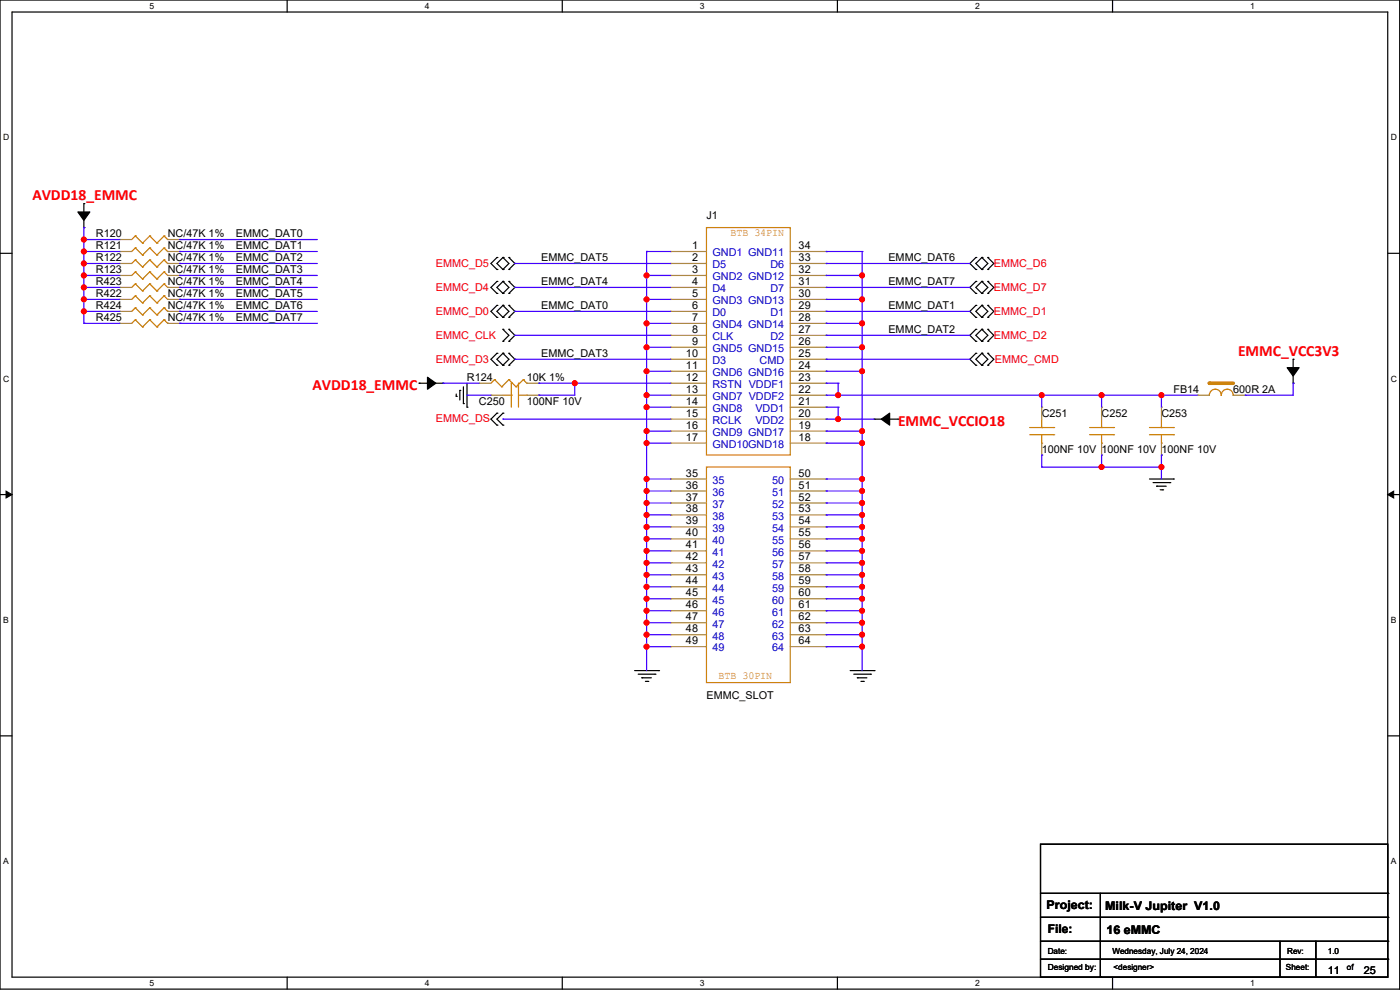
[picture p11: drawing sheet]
<svg xmlns="http://www.w3.org/2000/svg" width="594mm" height="420mm" viewBox="0 0 594 420" stroke-linecap="round" stroke-linejoin="round" font-family="sans-serif">
<defs><g id="words">
<g font-size="6.6" fill="#f00">
<text x="13.7" y="85">AVDD18_EMMC</text>
<text x="525.3" y="151.1">EMMC_VCC3V3</text>
<text x="132.6" y="165.3">AVDD18_EMMC</text>
<text x="381" y="180.6">EMMC_VCCIO18</text>
</g>
<g font-size="5.1">
<text x="444" y="385.7">Project:</text>
<text x="468.9" y="386.2">Milk-V Jupiter V1.0</text>
<text x="444.5" y="395.9">File:</text>
<text x="469.4" y="396.4">16 eMMC</text>
</g>
<g font-size="4.6">
<text x="299.7" y="93">J1</text>
<text x="40.7" y="100.6">R120</text>
<text x="71.1" y="100.6">NC/47K 1%</text>
<text x="100.1" y="100.5">EMMC_DAT0</text>
<text x="40.7" y="105.7">R121</text>
<text x="71.1" y="105.7">NC/47K 1%</text>
<text x="100.1" y="105.6">EMMC_DAT1</text>
<text x="293.6" y="105.7">1</text>
<text x="338.9" y="105.7">34</text>
<text x="40.7" y="110.8">R122</text>
<text x="71.1" y="110.8">NC/47K 1%</text>
<text x="100.1" y="110.7">EMMC_DAT2</text>
<text x="229.6" y="110.7">EMMC_DAT5</text>
<text x="293.6" y="110.7">2</text>
<text x="338.9" y="110.7">33</text>
<text x="376.9" y="110.7">EMMC_DAT6</text>
<text x="40.7" y="115.9">R123</text>
<text x="71.1" y="115.9">NC/47K 1%</text>
<text x="100.1" y="115.7">EMMC_DAT3</text>
<text x="293.6" y="115.8">3</text>
<text x="338.9" y="115.8">32</text>
<text x="40.7" y="121">R423</text>
<text x="71.1" y="121">NC/47K 1%</text>
<text x="100.1" y="120.8">EMMC_DAT4</text>
<text x="100.1" y="125.9">EMMC_DAT5</text>
<text x="229.6" y="120.8">EMMC_DAT4</text>
<text x="293.6" y="120.9">4</text>
<text x="293.6" y="126">5</text>
<text x="338.9" y="120.9">31</text>
<text x="338.9" y="126">30</text>
<text x="376.9" y="120.8">EMMC_DAT7</text>
<text x="40.7" y="131.1">R424</text>
<text x="40.7" y="126">R422</text>
<text x="71.1" y="131.1">NC/47K 1%</text>
<text x="71.1" y="126">NC/47K 1%</text>
<text x="100.1" y="131">EMMC_DAT6</text>
<text x="229.6" y="131">EMMC_DAT0</text>
<text x="293.6" y="131.1">6</text>
<text x="338.9" y="131.1">29</text>
<text x="376.9" y="131">EMMC_DAT1</text>
<text x="40.7" y="136.2">R425</text>
<text x="71.1" y="136.2">NC/47K 1%</text>
<text x="100.1" y="136.1">EMMC_DAT7</text>
<text x="293.6" y="136.1">7</text>
<text x="338.9" y="136.1">28</text>
<text x="293.6" y="141.2">8</text>
<text x="338.9" y="141.2">27</text>
<text x="376.9" y="141.1">EMMC_DAT2</text>
<text x="293.6" y="146.3">9</text>
<text x="338.9" y="146.3">26</text>
<text x="229.6" y="151.3">EMMC_DAT3</text>
<text x="291.1" y="151.4">10</text>
<text x="338.9" y="151.4">25</text>
<text x="198.1" y="161.6">R124</text>
<text x="223.5" y="161.6">10K 1%</text>
<text x="291.1" y="156.5">11</text>
<text x="291.1" y="161.5">12</text>
<text x="338.9" y="156.5">24</text>
<text x="338.9" y="161.5">23</text>
<text x="291.1" y="166.6">13</text>
<text x="338.9" y="166.6">22</text>
<text x="497.9" y="166.7">FB14</text>
<text x="523.3" y="166.7">600R 2A</text>
<text x="203.2" y="171.8">C250</text>
<text x="223.5" y="171.8">100NF 10V</text>
<text x="291.1" y="171.7">14</text>
<text x="338.9" y="171.7">21</text>
<text x="291.1" y="176.8">15</text>
<text x="338.9" y="176.8">20</text>
<text x="442" y="176.8">C251</text>
<text x="467.4" y="176.8">C252</text>
<text x="492.8" y="176.8">C253</text>
<text x="291.1" y="181.9">16</text>
<text x="338.9" y="181.9">19</text>
<text x="291.1" y="186.9">17</text>
<text x="338.9" y="186.9">18</text>
<text x="442" y="192.1">100NF 10V 100NF 10V 100NF 10V</text>
<text x="291.1" y="202.2">35</text>
<text x="338.9" y="202.2">50</text>
<text x="291.1" y="207.3">36</text>
<text x="338.9" y="207.3">51</text>
<text x="291.1" y="212.3">37</text>
<text x="338.9" y="212.3">52</text>
<text x="291.1" y="217.4">38</text>
<text x="338.9" y="217.4">53</text>
<text x="291.1" y="222.5">39</text>
<text x="291.1" y="227.6">40</text>
<text x="338.9" y="222.5">54</text>
<text x="338.9" y="227.6">55</text>
<text x="291.1" y="232.7">41</text>
<text x="338.9" y="232.7">56</text>
<text x="291.1" y="237.7">42</text>
<text x="338.9" y="237.7">57</text>
<text x="291.1" y="242.8">43</text>
<text x="338.9" y="242.8">58</text>
<text x="291.1" y="247.9">44</text>
<text x="338.9" y="247.9">59</text>
<text x="291.1" y="253">45</text>
<text x="338.9" y="253">60</text>
<text x="291.1" y="258.1">46</text>
<text x="291.1" y="263.1">47</text>
<text x="338.9" y="258.1">61</text>
<text x="338.9" y="263.1">62</text>
<text x="291.1" y="268.2">48</text>
<text x="338.9" y="268.2">63</text>
<text x="291.1" y="273.3">49</text>
<text x="338.9" y="273.3">64</text>
<text x="299.7" y="296.7">EMMC_SLOT</text>
<text x="563.4" y="413.1">11</text>
<text x="578.6" y="413.1">25</text>
</g>
<g font-size="4.6" fill="#cc8006">
<text x="309.9" y="100.2">BTB 34PIN</text>
<text x="304.8" y="288.1">BTB 30PIN</text>
</g>
<g font-size="4.6" fill="#f00">
<text x="184.9" y="113.3">EMMC_D5</text>
<text x="421.7" y="113.3">EMMC_D6</text>
<text x="184.9" y="123.5">EMMC_D4</text>
<text x="421.7" y="123.5">EMMC_D7</text>
<text x="184.9" y="133.7">EMMC_D0</text>
<text x="421.7" y="133.7">EMMC_D1</text>
<text x="184.9" y="143.8">EMMC_CLK</text>
<text x="421.7" y="143.8">EMMC_D2</text>
<text x="184.9" y="154">EMMC_D3</text>
<text x="422.2" y="154">EMMC_CMD</text>
<text x="184.9" y="178.9">EMMC_DS</text>
</g>
<g font-size="4.6" fill="#00c">
<text x="302.3" y="108.8">GND1 GND11</text>
<text x="302.3" y="113.8">D5</text>
<text x="326.9" y="113.8">D6</text>
<text x="302.3" y="118.9">GND2 GND12</text>
<text x="302.3" y="124">D4</text>
<text x="326.9" y="124">D7</text>
<text x="302.3" y="129.1">GND3 GND13</text>
<text x="302.3" y="134.2">D0</text>
<text x="326.9" y="134.2">D1</text>
<text x="302.3" y="139.2">GND4 GND14</text>
<text x="302.3" y="144.3">CLK</text>
<text x="302.3" y="149.4">GND5 GND15</text>
<text x="326.9" y="144.3">D2</text>
<text x="302.3" y="154.5">D3</text>
<text x="322.3" y="154.5">CMD</text>
<text x="302.3" y="159.6">GND6 GND16</text>
<text x="302.3" y="164.6">RSTN VDDF1</text>
<text x="302.3" y="169.7">GND7 VDDF2</text>
<text x="302.3" y="174.8">GND8</text>
<text x="302.3" y="179.9">RCLK</text>
<text x="320.5" y="174.8">VDD1</text>
<text x="320.5" y="179.9">VDD2</text>
<text x="302.3" y="185">GND9 GND17</text>
<text x="302.3" y="190">GND10GND18</text>
<text x="302.3" y="205.3">35</text>
<text x="327.6" y="205.3">50</text>
<text x="302.3" y="210.4">36</text>
<text x="302.3" y="215.4">37</text>
<text x="327.6" y="210.4">51</text>
<text x="327.6" y="215.4">52</text>
<text x="302.3" y="220.5">38</text>
<text x="327.6" y="220.5">53</text>
<text x="302.3" y="225.6">39</text>
<text x="327.6" y="225.6">54</text>
<text x="302.3" y="230.7">40</text>
<text x="327.6" y="230.7">55</text>
<text x="302.3" y="235.8">41</text>
<text x="327.6" y="235.8">56</text>
<text x="302.3" y="240.8">42</text>
<text x="302.3" y="245.9">43</text>
<text x="327.6" y="240.8">57</text>
<text x="327.6" y="245.9">58</text>
<text x="302.3" y="251">44</text>
<text x="327.6" y="251">59</text>
<text x="302.3" y="256.1">45</text>
<text x="327.6" y="256.1">60</text>
<text x="302.3" y="261.2">46</text>
<text x="327.6" y="261.2">61</text>
<text x="302.3" y="266.2">47</text>
<text x="327.6" y="266.2">62</text>
<text x="302.3" y="271.3">48</text>
<text x="327.6" y="271.3">63</text>
<text x="302.3" y="276.4">49</text>
<text x="327.6" y="276.4">64</text>
</g>
<g font-size="3.6">
<text x="63.5" y="3.8">5</text>
<text x="180.2" y="3.8">4</text>
<text x="296.9" y="3.8">3</text>
<text x="413.7" y="3.8">2</text>
<text x="530.4" y="3.8">1</text>
<text x="1.3" y="59.5">D</text>
<text x="590.1" y="59.5">D</text>
<text x="1.3" y="161.9">C</text>
<text x="590.1" y="161.9">C</text>
<text x="1.3" y="264.3">B</text>
<text x="590.1" y="264.3">B</text>
<text x="1.3" y="366.6">A</text>
<text x="590.1" y="366.6">A</text>
<text x="444.5" y="404.5">Date:</text>
<text x="472" y="404.5">Wednesday, July 24, 2024</text>
<text x="546.1" y="404.5">Rev:</text>
<text x="563.4" y="404.5">1.0</text>
<text x="444.5" y="411.7">Designed by:</text>
<text x="472.5" y="411.7">&lt;designer&gt;</text>
<text x="545.6" y="411.7">Sheet:</text>
<text x="571.5" y="411.7">of</text>
<text x="63.5" y="418.3">5</text>
<text x="180.2" y="418.3">4</text>
<text x="296.9" y="418.3">3</text>
<text x="413.7" y="418.3">2</text>
<text x="530.4" y="418.3">1</text>
</g>
</g></defs>
<path d="M0 0h593.9v419.6h-593.9zM5.1 5.1h583.7v409.4h-583.7z" fill="none" stroke="#000" stroke-width=".51"/>
<g fill="#fff">
<path d="M63.5 .5h2v4.1h-2z"/>
<path d="M63.5 415.1h2v4h-2z"/>
</g>
<path d="M121.8 0v5.1M121.8 414.5v5.1" fill="none" stroke="#000" stroke-width=".51"/>
<g fill="#fff">
<path d="M180.2 .5h2v4.1h-2z"/>
<path d="M180.2 415.1h2v4h-2z"/>
</g>
<path d="M238.6 0v5.1M238.6 414.5v5.1" fill="none" stroke="#000" stroke-width=".51"/>
<g fill="#fff">
<path d="M296.9 .5h2.1v4.1h-2.1z"/>
<path d="M296.9 415.1h2.1v4h-2.1z"/>
</g>
<path d="M355.3 0v5.1M355.3 414.5v5.1" fill="none" stroke="#000" stroke-width=".51"/>
<g fill="#fff">
<path d="M413.7 .5h2v4.1h-2z"/>
<path d="M413.7 415.1h2v4h-2z"/>
</g>
<path d="M472 0v5.1M472 414.5v5.1" fill="none" stroke="#000" stroke-width=".51"/>
<g fill="#fff">
<path d="M530.4 .5h2v4.1h-2z"/>
<path d="M530.4 415.1h2v4h-2z"/>
<path d="M1.3 56.3h2.6v4h-2.6z"/>
<path d="M590.1 56.3h2.6v4h-2.6z"/>
<path d="M1.3 158.6h2.6v4.1h-2.6z"/>
<path d="M590.1 158.6h2.6v4.1h-2.6z"/>
</g>
<path d="M0 107.5h5.1M588.8 107.5h5.1" fill="none" stroke="#000" stroke-width=".51"/>
<g fill="#fff">
<path d="M1.3 261h2.4v4.1h-2.4z"/>
<path d="M590.1 261h2.4v4.1h-2.4z"/>
</g>
<path d="M0 209.8h5.1M588.8 209.8h5.1" fill="none" stroke="#000" stroke-width=".51"/>
<path d="M2.6 208.3l2.5 1.5-2.5 1.5zM588.8 209.8l2.5-1.5v3z" fill="#000" stroke="#000" stroke-width=".42"/>
<g fill="#fff">
<path d="M1.3 363.4h2.4v4h-2.4z"/>
<path d="M590.1 363.4h2.4v4h-2.4z"/>
</g>
<g fill="none" stroke="#000" stroke-width=".51">
<path d="M35.6 86.4v5.6M35.6 93v3.5M210.8 119.4l-2.5 2.5 2.5 2.6M210.8 109.2l-2.5 2.6 2.5 2.5M210.8 111.8l2.6-2.6 2.5 2.6-2.5 2.5zM215.9 109.2l2.6 2.6-2.6 2.5M215.9 119.4l2.6 2.5-2.6 2.6M414 119.4l-2.5 2.5 2.5 2.6M414 109.2l-2.5 2.6 2.5 2.5M416.6 109.2l2.5 2.6-2.5 2.5-2.6-2.5zM416.6 119.4l2.5 2.5-2.5 2.6-2.6-2.6zM419.1 109.2l2.6 2.6-2.6 2.5"/>
<path d="M419.1 119.4l2.6 2.5-2.6 2.6M210.8 121.9l2.6-2.5 2.5 2.5-2.5 2.6zM210.8 129.6l-2.5 2.5 2.5 2.5M210.8 132.1l2.6-2.5 2.5 2.5-2.5 2.5zM213.4 139.7l2.5 2.6-2.5 2.5M215.9 139.7l2.6 2.6-2.6 2.5M215.9 129.6l2.6 2.5-2.6 2.5M414 129.6l-2.5 2.5 2.5 2.5M414 139.7l-2.5 2.6 2.5 2.5M416.6 129.6l2.5 2.5-2.5 2.5-2.6-2.5zM416.6 139.7l2.5 2.6-2.5 2.5-2.6-2.5zM419.1 129.6l2.6 2.5-2.6 2.5"/>
<path d="M419.1 139.7l2.6 2.6-2.6 2.5M210.8 149.9l-2.5 2.5 2.5 2.6M210.8 152.4l2.6-2.5 2.5 2.5-2.5 2.6zM215.9 149.9l2.6 2.5-2.6 2.6M414 149.9l-2.5 2.5 2.5 2.6M416.6 149.9l2.5 2.5-2.5 2.6-2.6-2.6zM419.1 149.9l2.6 2.5-2.6 2.6M548.7 152.4v5.6M548.7 159v3.6M177.8 162.6h5.6M184.4 162.6h3.6M193.6 167.2v1"/>
<path d="M195.1 165.6v4.1M196.6 164.1v7.1M198.1 162.6v10.1M210.8 175.3l-2.5 2.5 2.5 2.6M213.4 175.3l-2.6 2.5 2.6 2.6M370.9 177.8h3.5M375.4 177.8h5.6M487.7 203.2h10.2M489.2 204.7h7.1M490.7 206.3h4.1M492.3 207.8h1M269.3 284.5h10.1"/>
<path d="M270.8 286h7.1M272.3 287.5h4.1M273.8 289.1h1M360.7 284.5h10.2M362.2 286h7.1M363.7 287.5h4.1M365.3 289.1h1M0 312.2h5.1M588.8 312.2h5.1M441.5 358.2h147.3v56.3h-147.3zM441.5 379h147.3M466.9 379v35.5"/>
<path d="M441.5 389.1h147.3M441.5 399.3h147.3M543.1 399.3v15.2M558.3 399.3v15.2M441.5 406.9h147.3"/>
</g>
<g fill="#000">
<circle cx="35.6" cy="96.5" r=".25"/>
<circle cx="35.6" cy="86.4" r=".25"/>
<circle cx="210.8" cy="119.4" r=".25"/>
<circle cx="210.8" cy="114.3" r=".25"/>
<circle cx="210.8" cy="109.2" r=".25"/>
<circle cx="213.4" cy="119.4" r=".25"/>
<circle cx="213.4" cy="114.3" r=".25"/>
<circle cx="213.4" cy="109.2" r=".25"/>
<circle cx="215.9" cy="119.4" r=".25"/>
<circle cx="215.9" cy="114.3" r=".25"/>
<circle cx="215.9" cy="109.2" r=".25"/>
<circle cx="414" cy="109.2" r=".25"/>
<circle cx="414" cy="114.3" r=".25"/>
<circle cx="414" cy="119.4" r=".25"/>
<circle cx="416.6" cy="114.3" r=".25"/>
<circle cx="416.6" cy="109.2" r=".25"/>
<circle cx="416.6" cy="119.4" r=".25"/>
<circle cx="419.1" cy="109.2" r=".25"/>
<circle cx="419.1" cy="114.3" r=".25"/>
<circle cx="419.1" cy="119.4" r=".25"/>
<circle cx="210.8" cy="134.6" r=".25"/>
<circle cx="210.8" cy="124.5" r=".25"/>
<circle cx="210.8" cy="129.6" r=".25"/>
<circle cx="213.4" cy="129.6" r=".25"/>
<circle cx="213.4" cy="134.6" r=".25"/>
<circle cx="213.4" cy="124.5" r=".25"/>
<circle cx="213.4" cy="139.7" r=".25"/>
<circle cx="215.9" cy="124.5" r=".25"/>
<circle cx="215.9" cy="129.6" r=".25"/>
<circle cx="215.9" cy="139.7" r=".25"/>
<circle cx="215.9" cy="134.6" r=".25"/>
<circle cx="414" cy="124.5" r=".25"/>
<circle cx="414" cy="129.6" r=".25"/>
<circle cx="414" cy="134.6" r=".25"/>
<circle cx="414" cy="139.7" r=".25"/>
<circle cx="416.6" cy="124.5" r=".25"/>
<circle cx="416.6" cy="139.7" r=".25"/>
<circle cx="416.6" cy="129.6" r=".25"/>
<circle cx="416.6" cy="134.6" r=".25"/>
<circle cx="419.1" cy="129.6" r=".25"/>
<circle cx="419.1" cy="134.6" r=".25"/>
<circle cx="419.1" cy="139.7" r=".25"/>
<circle cx="419.1" cy="124.5" r=".25"/>
<circle cx="210.8" cy="149.9" r=".25"/>
<circle cx="210.8" cy="155" r=".25"/>
<circle cx="213.4" cy="149.9" r=".25"/>
<circle cx="213.4" cy="144.8" r=".25"/>
<circle cx="213.4" cy="155" r=".25"/>
<circle cx="215.9" cy="144.8" r=".25"/>
<circle cx="215.9" cy="149.9" r=".25"/>
<circle cx="215.9" cy="155" r=".25"/>
<circle cx="414" cy="155" r=".25"/>
<circle cx="414" cy="144.8" r=".25"/>
<circle cx="414" cy="149.9" r=".25"/>
<circle cx="416.6" cy="144.8" r=".25"/>
<circle cx="416.6" cy="149.9" r=".25"/>
<circle cx="416.6" cy="155" r=".25"/>
<circle cx="419.1" cy="144.8" r=".25"/>
<circle cx="419.1" cy="149.9" r=".25"/>
<circle cx="419.1" cy="155" r=".25"/>
<circle cx="548.7" cy="152.4" r=".25"/>
<circle cx="177.8" cy="162.6" r=".25"/>
<circle cx="188" cy="162.6" r=".25"/>
<circle cx="193.6" cy="168.2" r=".25"/>
<circle cx="195.1" cy="165.6" r=".25"/>
<circle cx="196.6" cy="171.2" r=".25"/>
<circle cx="198.1" cy="172.7" r=".25"/>
<circle cx="210.8" cy="175.3" r=".25"/>
<circle cx="213.4" cy="175.3" r=".25"/>
<circle cx="370.9" cy="177.8" r=".25"/>
<circle cx="381" cy="177.8" r=".25"/>
<circle cx="548.7" cy="162.6" r=".25"/>
<circle cx="210.8" cy="180.4" r=".25"/>
<circle cx="213.4" cy="180.4" r=".25"/>
<circle cx="490.7" cy="206.3" r=".25"/>
<circle cx="493.3" cy="207.8" r=".25"/>
<circle cx="496.3" cy="204.7" r=".25"/>
<circle cx="497.9" cy="203.2" r=".25"/>
<circle cx="272.3" cy="287.5" r=".25"/>
<circle cx="274.8" cy="289.1" r=".25"/>
<circle cx="277.9" cy="286" r=".25"/>
<circle cx="279.4" cy="284.5" r=".25"/>
<circle cx="363.7" cy="287.5" r=".25"/>
<circle cx="366.3" cy="289.1" r=".25"/>
<circle cx="369.3" cy="286" r=".25"/>
<circle cx="370.9" cy="284.5" r=".25"/>
<circle cx="588.8" cy="379" r=".25"/>
<circle cx="588.8" cy="389.1" r=".25"/>
<circle cx="588.8" cy="399.3" r=".25"/>
<circle cx="466.9" cy="414.5" r=".25"/>
<circle cx="543.1" cy="414.5" r=".25"/>
<circle cx="558.3" cy="414.5" r=".25"/>
<circle cx="588.8" cy="406.9" r=".25"/>
</g>
<g fill="#000" stroke="#000" stroke-width=".51">
<path d="M33 89.9h5.1l-2.5 3.6z" fill-rule="evenodd"/>
<path d="M546.1 156h5.1l-2.5 3.5z" fill-rule="evenodd"/>
<path d="M181.4 160l3.5 2.6-3.5 2.5z" fill-rule="evenodd"/>
<path d="M373.9 177.8l3.6-2.5v5.1z" fill-rule="evenodd"/>
</g>
<path d="M209.8 161.1l-1.5 1.5" fill="none" stroke="#cc8006" stroke-width=".51"/>
<circle cx="209.8" cy="161.1" r=".25" fill="#cc8006"/>
<path d="M209.8 161.1l3.1 3" fill="none" stroke="#cc8006" stroke-width=".51"/>
<circle cx="212.9" cy="164.1" r=".25" fill="#cc8006"/>
<path d="M215.9 161.1l-3 3" fill="none" stroke="#cc8006" stroke-width=".51"/>
<circle cx="215.9" cy="161.1" r=".25" fill="#cc8006"/>
<path d="M215.9 161.1l3.1 3" fill="none" stroke="#cc8006" stroke-width=".51"/>
<circle cx="219" cy="164.1" r=".25" fill="#cc8006"/>
<path d="M222 161.1l-3 3" fill="none" stroke="#cc8006" stroke-width=".51"/>
<circle cx="222" cy="161.1" r=".25" fill="#cc8006"/>
<path d="M222 161.1l1.5 1.5" fill="none" stroke="#cc8006" stroke-width=".51"/>
<circle cx="223.5" cy="162.6" r=".25" fill="#cc8006"/>
<path d="M203.2 162.6h5.1" fill="none" stroke="#a84" stroke-width=".51"/>
<circle cx="203.2" cy="162.6" r=".25" fill="#a84"/>
<path d="M223.5 162.6h5.1" fill="none" stroke="#a84" stroke-width=".51"/>
<circle cx="228.6" cy="162.6" r=".25" fill="#a84"/>
<path d="M57.4 135.7l-1.5 1.5" fill="none" stroke="#cc8006" stroke-width=".51"/>
<circle cx="57.4" cy="135.7" r=".25" fill="#cc8006"/>
<path d="M57.4 135.7l3.1 3" fill="none" stroke="#cc8006" stroke-width=".51"/>
<circle cx="60.5" cy="138.7" r=".25" fill="#cc8006"/>
<path d="M63.5 135.7l-3 3" fill="none" stroke="#cc8006" stroke-width=".51"/>
<circle cx="63.5" cy="135.7" r=".25" fill="#cc8006"/>
<path d="M63.5 135.7l3.1 3" fill="none" stroke="#cc8006" stroke-width=".51"/>
<circle cx="66.6" cy="138.7" r=".25" fill="#cc8006"/>
<path d="M69.6 135.7l-3 3" fill="none" stroke="#cc8006" stroke-width=".51"/>
<circle cx="69.6" cy="135.7" r=".25" fill="#cc8006"/>
<path d="M69.6 135.7l1.5 1.5" fill="none" stroke="#cc8006" stroke-width=".51"/>
<circle cx="71.1" cy="137.2" r=".25" fill="#cc8006"/>
<path d="M50.8 137.2h5.1" fill="none" stroke="#a84" stroke-width=".51"/>
<circle cx="50.8" cy="137.2" r=".25" fill="#a84"/>
<path d="M71.1 137.2h5.1" fill="none" stroke="#a84" stroke-width=".51"/>
<circle cx="76.2" cy="137.2" r=".25" fill="#a84"/>
<path d="M57.4 120.4l-1.5 1.5" fill="none" stroke="#cc8006" stroke-width=".51"/>
<circle cx="57.4" cy="120.4" r=".25" fill="#cc8006"/>
<path d="M57.4 120.4l3.1 3.1" fill="none" stroke="#cc8006" stroke-width=".51"/>
<circle cx="60.5" cy="123.5" r=".25" fill="#cc8006"/>
<path d="M63.5 120.4l-3 3.1" fill="none" stroke="#cc8006" stroke-width=".51"/>
<circle cx="63.5" cy="120.4" r=".25" fill="#cc8006"/>
<path d="M63.5 120.4l3.1 3.1" fill="none" stroke="#cc8006" stroke-width=".51"/>
<circle cx="66.6" cy="123.5" r=".25" fill="#cc8006"/>
<path d="M69.6 120.4l-3 3.1" fill="none" stroke="#cc8006" stroke-width=".51"/>
<circle cx="69.6" cy="120.4" r=".25" fill="#cc8006"/>
<path d="M69.6 120.4l1.5 1.5" fill="none" stroke="#cc8006" stroke-width=".51"/>
<circle cx="71.1" cy="121.9" r=".25" fill="#cc8006"/>
<path d="M50.8 121.9h5.1" fill="none" stroke="#a84" stroke-width=".51"/>
<circle cx="50.8" cy="121.9" r=".25" fill="#a84"/>
<path d="M71.1 121.9h5.1" fill="none" stroke="#a84" stroke-width=".51"/>
<circle cx="76.2" cy="121.9" r=".25" fill="#a84"/>
<path d="M442 184.4v3.6" fill="none" stroke="#cc8006" stroke-width=".51"/>
<circle cx="442" cy="188" r=".25" fill="#cc8006"/>
<path d="M442 177.8v3.6" fill="none" stroke="#cc8006" stroke-width=".51"/>
<circle cx="442" cy="181.4" r=".25" fill="#cc8006"/>
<path d="M436.9 184.4h10.2" fill="none" stroke="#cc8006" stroke-width=".51"/>
<circle cx="447.1" cy="184.4" r=".25" fill="#cc8006"/>
<path d="M436.9 181.4h10.2" fill="none" stroke="#cc8006" stroke-width=".51"/>
<circle cx="447.1" cy="181.4" r=".25" fill="#cc8006"/>
<path d="M442 172.7v5.1" fill="none" stroke="#a84" stroke-width=".51"/>
<circle cx="442" cy="172.7" r=".25" fill="#a84"/>
<path d="M442 188v5.1" fill="none" stroke="#a84" stroke-width=".51"/>
<circle cx="442" cy="193.1" r=".25" fill="#a84"/>
<path d="M492.8 184.4v3.6" fill="none" stroke="#cc8006" stroke-width=".51"/>
<circle cx="492.8" cy="188" r=".25" fill="#cc8006"/>
<path d="M492.8 177.8v3.6" fill="none" stroke="#cc8006" stroke-width=".51"/>
<circle cx="492.8" cy="181.4" r=".25" fill="#cc8006"/>
<path d="M487.7 184.4h10.2" fill="none" stroke="#cc8006" stroke-width=".51"/>
<circle cx="497.9" cy="184.4" r=".25" fill="#cc8006"/>
<path d="M487.7 181.4h10.2" fill="none" stroke="#cc8006" stroke-width=".51"/>
<circle cx="497.9" cy="181.4" r=".25" fill="#cc8006"/>
<path d="M492.8 172.7v5.1" fill="none" stroke="#a84" stroke-width=".51"/>
<circle cx="492.8" cy="172.7" r=".25" fill="#a84"/>
<path d="M492.8 188v5.1" fill="none" stroke="#a84" stroke-width=".51"/>
<circle cx="492.8" cy="193.1" r=".25" fill="#a84"/>
<path d="M220 167.7h3.5" fill="none" stroke="#cc8006" stroke-width=".51"/>
<circle cx="223.5" cy="167.7" r=".25" fill="#cc8006"/>
<path d="M213.4 167.7h3.5" fill="none" stroke="#cc8006" stroke-width=".51"/>
<circle cx="216.9" cy="167.7" r=".25" fill="#cc8006"/>
<path d="M220 162.6v10.1" fill="none" stroke="#cc8006" stroke-width=".51"/>
<circle cx="220" cy="162.6" r=".25" fill="#cc8006"/>
<path d="M216.9 162.6v10.1" fill="none" stroke="#cc8006" stroke-width=".51"/>
<circle cx="216.9" cy="162.6" r=".25" fill="#cc8006"/>
<path d="M208.3 167.7h5.1" fill="none" stroke="#a84" stroke-width=".51"/>
<circle cx="208.3" cy="167.7" r=".25" fill="#a84"/>
<path d="M223.5 167.7h5.1" fill="none" stroke="#a84" stroke-width=".51"/>
<circle cx="228.6" cy="167.7" r=".25" fill="#a84"/>
<path d="M57.4 115.3l-1.5 1.6" fill="none" stroke="#cc8006" stroke-width=".51"/>
<circle cx="57.4" cy="115.3" r=".25" fill="#cc8006"/>
<path d="M57.4 115.3l3.1 3.1" fill="none" stroke="#cc8006" stroke-width=".51"/>
<circle cx="60.5" cy="118.4" r=".25" fill="#cc8006"/>
<path d="M63.5 115.3l-3 3.1" fill="none" stroke="#cc8006" stroke-width=".51"/>
<circle cx="63.5" cy="115.3" r=".25" fill="#cc8006"/>
<path d="M63.5 115.3l3.1 3.1" fill="none" stroke="#cc8006" stroke-width=".51"/>
<circle cx="66.6" cy="118.4" r=".25" fill="#cc8006"/>
<path d="M69.6 115.3l-3 3.1" fill="none" stroke="#cc8006" stroke-width=".51"/>
<circle cx="69.6" cy="115.3" r=".25" fill="#cc8006"/>
<path d="M69.6 115.3l1.5 1.6" fill="none" stroke="#cc8006" stroke-width=".51"/>
<circle cx="71.1" cy="116.9" r=".25" fill="#cc8006"/>
<path d="M50.8 116.9h5.1" fill="none" stroke="#a84" stroke-width=".51"/>
<circle cx="50.8" cy="116.9" r=".25" fill="#a84"/>
<path d="M71.1 116.9h5.1" fill="none" stroke="#a84" stroke-width=".51"/>
<circle cx="76.2" cy="116.9" r=".25" fill="#a84"/>
<path d="M513.1 167.7a2.53 2.53 0 0 1 2.6-2.6h-.1a2.53 2.53 0 0 1 2.6 2.6 2.53 2.53 0 0 1 2.5-2.6 2.53 2.53 0 0 1 2.5 2.6" fill="none" stroke="#cc8006" stroke-width=".51"/>
<path d="M513.1 162.6h10.2" fill="none" stroke="#cc8006" stroke-width="1.5"/>
<circle cx="513.1" cy="162.6" r=".76" fill="#cc8006"/>
<path d="M523.3 167.7h5" fill="none" stroke="#a84" stroke-width=".51"/>
<circle cx="528.3" cy="167.7" r=".25" fill="#a84"/>
<path d="M508 167.7h5.1" fill="none" stroke="#a84" stroke-width=".51"/>
<circle cx="508" cy="167.7" r=".25" fill="#a84"/>
<path d="M57.4 110.3l-1.5 1.5" fill="none" stroke="#cc8006" stroke-width=".51"/>
<circle cx="57.4" cy="110.3" r=".25" fill="#cc8006"/>
<path d="M57.4 110.3l3.1 3" fill="none" stroke="#cc8006" stroke-width=".51"/>
<circle cx="60.5" cy="113.3" r=".25" fill="#cc8006"/>
<path d="M63.5 110.3l-3 3" fill="none" stroke="#cc8006" stroke-width=".51"/>
<circle cx="63.5" cy="110.3" r=".25" fill="#cc8006"/>
<path d="M63.5 110.3l3.1 3" fill="none" stroke="#cc8006" stroke-width=".51"/>
<circle cx="66.6" cy="113.3" r=".25" fill="#cc8006"/>
<path d="M69.6 110.3l-3 3" fill="none" stroke="#cc8006" stroke-width=".51"/>
<circle cx="69.6" cy="110.3" r=".25" fill="#cc8006"/>
<path d="M69.6 110.3l1.5 1.5" fill="none" stroke="#cc8006" stroke-width=".51"/>
<circle cx="71.1" cy="111.8" r=".25" fill="#cc8006"/>
<path d="M50.8 111.8h5.1" fill="none" stroke="#a84" stroke-width=".51"/>
<circle cx="50.8" cy="111.8" r=".25" fill="#a84"/>
<path d="M71.1 111.8h5.1" fill="none" stroke="#a84" stroke-width=".51"/>
<circle cx="76.2" cy="111.8" r=".25" fill="#a84"/>
<path d="M57.4 105.2l-1.5 1.5" fill="none" stroke="#cc8006" stroke-width=".51"/>
<circle cx="57.4" cy="105.2" r=".25" fill="#cc8006"/>
<path d="M57.4 105.2l3.1 3" fill="none" stroke="#cc8006" stroke-width=".51"/>
<circle cx="60.5" cy="108.2" r=".25" fill="#cc8006"/>
<path d="M63.5 105.2l-3 3" fill="none" stroke="#cc8006" stroke-width=".51"/>
<circle cx="63.5" cy="105.2" r=".25" fill="#cc8006"/>
<path d="M63.5 105.2l3.1 3" fill="none" stroke="#cc8006" stroke-width=".51"/>
<circle cx="66.6" cy="108.2" r=".25" fill="#cc8006"/>
<path d="M69.6 105.2l-3 3" fill="none" stroke="#cc8006" stroke-width=".51"/>
<circle cx="69.6" cy="105.2" r=".25" fill="#cc8006"/>
<path d="M69.6 105.2l1.5 1.5" fill="none" stroke="#cc8006" stroke-width=".51"/>
<circle cx="71.1" cy="106.7" r=".25" fill="#cc8006"/>
<path d="M50.8 106.7h5.1" fill="none" stroke="#a84" stroke-width=".51"/>
<circle cx="50.8" cy="106.7" r=".25" fill="#a84"/>
<path d="M71.1 106.7h5.1" fill="none" stroke="#a84" stroke-width=".51"/>
<circle cx="76.2" cy="106.7" r=".25" fill="#a84"/>
<path d="M57.4 130.6l-1.5 1.5" fill="none" stroke="#cc8006" stroke-width=".51"/>
<circle cx="57.4" cy="130.6" r=".25" fill="#cc8006"/>
<path d="M57.4 130.6l3.1 3" fill="none" stroke="#cc8006" stroke-width=".51"/>
<circle cx="60.5" cy="133.6" r=".25" fill="#cc8006"/>
<path d="M63.5 130.6l-3 3" fill="none" stroke="#cc8006" stroke-width=".51"/>
<circle cx="63.5" cy="130.6" r=".25" fill="#cc8006"/>
<path d="M63.5 130.6l3.1 3" fill="none" stroke="#cc8006" stroke-width=".51"/>
<circle cx="66.6" cy="133.6" r=".25" fill="#cc8006"/>
<path d="M69.6 130.6l-3 3" fill="none" stroke="#cc8006" stroke-width=".51"/>
<circle cx="69.6" cy="130.6" r=".25" fill="#cc8006"/>
<path d="M69.6 130.6l1.5 1.5" fill="none" stroke="#cc8006" stroke-width=".51"/>
<circle cx="71.1" cy="132.1" r=".25" fill="#cc8006"/>
<path d="M50.8 132.1h5.1" fill="none" stroke="#a84" stroke-width=".51"/>
<circle cx="50.8" cy="132.1" r=".25" fill="#a84"/>
<path d="M71.1 132.1h5.1" fill="none" stroke="#a84" stroke-width=".51"/>
<circle cx="76.2" cy="132.1" r=".25" fill="#a84"/>
<path d="M299.7 96.5h35.6v96.6h-35.6zM299.7 198.1h35.6v91.5h-35.6z" fill="none" stroke="#cc8006" stroke-width=".51"/>
<path d="M284.5 106.7h15.2" fill="none" stroke="#a84" stroke-width=".51"/>
<circle cx="284.5" cy="106.7" r=".25" fill="#a84"/>
<path d="M284.5 111.8h15.2" fill="none" stroke="#a84" stroke-width=".51"/>
<circle cx="284.5" cy="111.8" r=".25" fill="#a84"/>
<path d="M284.5 116.9h15.2" fill="none" stroke="#a84" stroke-width=".51"/>
<circle cx="284.5" cy="116.9" r=".25" fill="#a84"/>
<path d="M284.5 121.9h15.2" fill="none" stroke="#a84" stroke-width=".51"/>
<circle cx="284.5" cy="121.9" r=".25" fill="#a84"/>
<path d="M284.5 127h15.2" fill="none" stroke="#a84" stroke-width=".51"/>
<circle cx="284.5" cy="127" r=".25" fill="#a84"/>
<path d="M284.5 132.1h15.2" fill="none" stroke="#a84" stroke-width=".51"/>
<circle cx="284.5" cy="132.1" r=".25" fill="#a84"/>
<path d="M284.5 137.2h15.2" fill="none" stroke="#a84" stroke-width=".51"/>
<circle cx="284.5" cy="137.2" r=".25" fill="#a84"/>
<path d="M284.5 142.3h15.2" fill="none" stroke="#a84" stroke-width=".51"/>
<circle cx="284.5" cy="142.3" r=".25" fill="#a84"/>
<path d="M284.5 147.3h15.2" fill="none" stroke="#a84" stroke-width=".51"/>
<circle cx="284.5" cy="147.3" r=".25" fill="#a84"/>
<path d="M284.5 152.4h15.2" fill="none" stroke="#a84" stroke-width=".51"/>
<circle cx="284.5" cy="152.4" r=".25" fill="#a84"/>
<path d="M284.5 157.5h15.2" fill="none" stroke="#a84" stroke-width=".51"/>
<circle cx="284.5" cy="157.5" r=".25" fill="#a84"/>
<path d="M284.5 162.6h15.2" fill="none" stroke="#a84" stroke-width=".51"/>
<circle cx="284.5" cy="162.6" r=".25" fill="#a84"/>
<path d="M284.5 167.7h15.2" fill="none" stroke="#a84" stroke-width=".51"/>
<circle cx="284.5" cy="167.7" r=".25" fill="#a84"/>
<path d="M284.5 172.7h15.2" fill="none" stroke="#a84" stroke-width=".51"/>
<circle cx="284.5" cy="172.7" r=".25" fill="#a84"/>
<path d="M284.5 177.8h15.2" fill="none" stroke="#a84" stroke-width=".51"/>
<circle cx="284.5" cy="177.8" r=".25" fill="#a84"/>
<path d="M284.5 182.9h15.2" fill="none" stroke="#a84" stroke-width=".51"/>
<circle cx="284.5" cy="182.9" r=".25" fill="#a84"/>
<path d="M284.5 188h15.2" fill="none" stroke="#a84" stroke-width=".51"/>
<circle cx="284.5" cy="188" r=".25" fill="#a84"/>
<path d="M335.3 106.7h15.2" fill="none" stroke="#a84" stroke-width=".51"/>
<circle cx="350.5" cy="106.7" r=".25" fill="#a84"/>
<path d="M335.3 111.8h15.2" fill="none" stroke="#a84" stroke-width=".51"/>
<circle cx="350.5" cy="111.8" r=".25" fill="#a84"/>
<path d="M335.3 116.9h15.2" fill="none" stroke="#a84" stroke-width=".51"/>
<circle cx="350.5" cy="116.9" r=".25" fill="#a84"/>
<path d="M335.3 121.9h15.2" fill="none" stroke="#a84" stroke-width=".51"/>
<circle cx="350.5" cy="121.9" r=".25" fill="#a84"/>
<path d="M335.3 127h15.2" fill="none" stroke="#a84" stroke-width=".51"/>
<circle cx="350.5" cy="127" r=".25" fill="#a84"/>
<path d="M335.3 132.1h15.2" fill="none" stroke="#a84" stroke-width=".51"/>
<circle cx="350.5" cy="132.1" r=".25" fill="#a84"/>
<path d="M335.3 137.2h15.2" fill="none" stroke="#a84" stroke-width=".51"/>
<circle cx="350.5" cy="137.2" r=".25" fill="#a84"/>
<path d="M335.3 142.3h15.2" fill="none" stroke="#a84" stroke-width=".51"/>
<circle cx="350.5" cy="142.3" r=".25" fill="#a84"/>
<path d="M335.3 147.3h15.2" fill="none" stroke="#a84" stroke-width=".51"/>
<circle cx="350.5" cy="147.3" r=".25" fill="#a84"/>
<path d="M335.3 152.4h15.2" fill="none" stroke="#a84" stroke-width=".51"/>
<circle cx="350.5" cy="152.4" r=".25" fill="#a84"/>
<path d="M335.3 157.5h15.2" fill="none" stroke="#a84" stroke-width=".51"/>
<circle cx="350.5" cy="157.5" r=".25" fill="#a84"/>
<path d="M335.3 162.6h15.2" fill="none" stroke="#a84" stroke-width=".51"/>
<circle cx="350.5" cy="162.6" r=".25" fill="#a84"/>
<path d="M335.3 167.7h15.2" fill="none" stroke="#a84" stroke-width=".51"/>
<circle cx="350.5" cy="167.7" r=".25" fill="#a84"/>
<path d="M335.3 172.7h15.2" fill="none" stroke="#a84" stroke-width=".51"/>
<circle cx="350.5" cy="172.7" r=".25" fill="#a84"/>
<path d="M335.3 177.8h15.2" fill="none" stroke="#a84" stroke-width=".51"/>
<circle cx="350.5" cy="177.8" r=".25" fill="#a84"/>
<path d="M335.3 182.9h15.2" fill="none" stroke="#a84" stroke-width=".51"/>
<circle cx="350.5" cy="182.9" r=".25" fill="#a84"/>
<path d="M335.3 188h15.2" fill="none" stroke="#a84" stroke-width=".51"/>
<circle cx="350.5" cy="188" r=".25" fill="#a84"/>
<path d="M284.5 203.2h15.2" fill="none" stroke="#a84" stroke-width=".51"/>
<circle cx="284.5" cy="203.2" r=".25" fill="#a84"/>
<path d="M284.5 208.3h15.2" fill="none" stroke="#a84" stroke-width=".51"/>
<circle cx="284.5" cy="208.3" r=".25" fill="#a84"/>
<path d="M284.5 213.4h15.2" fill="none" stroke="#a84" stroke-width=".51"/>
<circle cx="284.5" cy="213.4" r=".25" fill="#a84"/>
<path d="M284.5 218.5h15.2" fill="none" stroke="#a84" stroke-width=".51"/>
<circle cx="284.5" cy="218.5" r=".25" fill="#a84"/>
<path d="M284.5 223.5h15.2" fill="none" stroke="#a84" stroke-width=".51"/>
<circle cx="284.5" cy="223.5" r=".25" fill="#a84"/>
<path d="M284.5 228.6h15.2" fill="none" stroke="#a84" stroke-width=".51"/>
<circle cx="284.5" cy="228.6" r=".25" fill="#a84"/>
<path d="M284.5 233.7h15.2" fill="none" stroke="#a84" stroke-width=".51"/>
<circle cx="284.5" cy="233.7" r=".25" fill="#a84"/>
<path d="M284.5 238.8h15.2" fill="none" stroke="#a84" stroke-width=".51"/>
<circle cx="284.5" cy="238.8" r=".25" fill="#a84"/>
<path d="M284.5 243.9h15.2" fill="none" stroke="#a84" stroke-width=".51"/>
<circle cx="284.5" cy="243.9" r=".25" fill="#a84"/>
<path d="M284.5 248.9h15.2" fill="none" stroke="#a84" stroke-width=".51"/>
<circle cx="284.5" cy="248.9" r=".25" fill="#a84"/>
<path d="M284.5 254h15.2" fill="none" stroke="#a84" stroke-width=".51"/>
<circle cx="284.5" cy="254" r=".25" fill="#a84"/>
<path d="M284.5 259.1h15.2" fill="none" stroke="#a84" stroke-width=".51"/>
<circle cx="284.5" cy="259.1" r=".25" fill="#a84"/>
<path d="M284.5 264.2h15.2" fill="none" stroke="#a84" stroke-width=".51"/>
<circle cx="284.5" cy="264.2" r=".25" fill="#a84"/>
<path d="M284.5 269.3h15.2" fill="none" stroke="#a84" stroke-width=".51"/>
<circle cx="284.5" cy="269.3" r=".25" fill="#a84"/>
<path d="M284.5 274.3h15.2" fill="none" stroke="#a84" stroke-width=".51"/>
<circle cx="284.5" cy="274.3" r=".25" fill="#a84"/>
<path d="M335.3 203.2h15.2" fill="none" stroke="#a84" stroke-width=".51"/>
<circle cx="350.5" cy="203.2" r=".25" fill="#a84"/>
<path d="M335.3 208.3h15.2" fill="none" stroke="#a84" stroke-width=".51"/>
<circle cx="350.5" cy="208.3" r=".25" fill="#a84"/>
<path d="M335.3 213.4h15.2" fill="none" stroke="#a84" stroke-width=".51"/>
<circle cx="350.5" cy="213.4" r=".25" fill="#a84"/>
<path d="M335.3 218.5h15.2" fill="none" stroke="#a84" stroke-width=".51"/>
<circle cx="350.5" cy="218.5" r=".25" fill="#a84"/>
<path d="M335.3 223.5h15.2" fill="none" stroke="#a84" stroke-width=".51"/>
<circle cx="350.5" cy="223.5" r=".25" fill="#a84"/>
<path d="M335.3 228.6h15.2" fill="none" stroke="#a84" stroke-width=".51"/>
<circle cx="350.5" cy="228.6" r=".25" fill="#a84"/>
<path d="M335.3 233.7h15.2" fill="none" stroke="#a84" stroke-width=".51"/>
<circle cx="350.5" cy="233.7" r=".25" fill="#a84"/>
<path d="M335.3 238.8h15.2" fill="none" stroke="#a84" stroke-width=".51"/>
<circle cx="350.5" cy="238.8" r=".25" fill="#a84"/>
<path d="M335.3 243.9h15.2" fill="none" stroke="#a84" stroke-width=".51"/>
<circle cx="350.5" cy="243.9" r=".25" fill="#a84"/>
<path d="M335.3 248.9h15.2" fill="none" stroke="#a84" stroke-width=".51"/>
<circle cx="350.5" cy="248.9" r=".25" fill="#a84"/>
<path d="M335.3 254h15.2" fill="none" stroke="#a84" stroke-width=".51"/>
<circle cx="350.5" cy="254" r=".25" fill="#a84"/>
<path d="M335.3 259.1h15.2" fill="none" stroke="#a84" stroke-width=".51"/>
<circle cx="350.5" cy="259.1" r=".25" fill="#a84"/>
<path d="M335.3 264.2h15.2" fill="none" stroke="#a84" stroke-width=".51"/>
<circle cx="350.5" cy="264.2" r=".25" fill="#a84"/>
<path d="M335.3 269.3h15.2" fill="none" stroke="#a84" stroke-width=".51"/>
<circle cx="350.5" cy="269.3" r=".25" fill="#a84"/>
<path d="M335.3 274.3h15.2" fill="none" stroke="#a84" stroke-width=".51"/>
<circle cx="350.5" cy="274.3" r=".25" fill="#a84"/>
<path d="M57.4 125.5l-1.5 1.5" fill="none" stroke="#cc8006" stroke-width=".51"/>
<circle cx="57.4" cy="125.5" r=".25" fill="#cc8006"/>
<path d="M57.4 125.5l3.1 3" fill="none" stroke="#cc8006" stroke-width=".51"/>
<circle cx="60.5" cy="128.5" r=".25" fill="#cc8006"/>
<path d="M63.5 125.5l-3 3" fill="none" stroke="#cc8006" stroke-width=".51"/>
<circle cx="63.5" cy="125.5" r=".25" fill="#cc8006"/>
<path d="M63.5 125.5l3.1 3" fill="none" stroke="#cc8006" stroke-width=".51"/>
<circle cx="66.6" cy="128.5" r=".25" fill="#cc8006"/>
<path d="M69.6 125.5l-3 3" fill="none" stroke="#cc8006" stroke-width=".51"/>
<circle cx="69.6" cy="125.5" r=".25" fill="#cc8006"/>
<path d="M69.6 125.5l1.5 1.5" fill="none" stroke="#cc8006" stroke-width=".51"/>
<circle cx="71.1" cy="127" r=".25" fill="#cc8006"/>
<path d="M50.8 127h5.1" fill="none" stroke="#a84" stroke-width=".51"/>
<circle cx="50.8" cy="127" r=".25" fill="#a84"/>
<path d="M71.1 127h5.1" fill="none" stroke="#a84" stroke-width=".51"/>
<circle cx="76.2" cy="127" r=".25" fill="#a84"/>
<path d="M57.4 100.1l-1.5 1.5" fill="none" stroke="#cc8006" stroke-width=".51"/>
<circle cx="57.4" cy="100.1" r=".25" fill="#cc8006"/>
<path d="M57.4 100.1l3.1 3" fill="none" stroke="#cc8006" stroke-width=".51"/>
<circle cx="60.5" cy="103.1" r=".25" fill="#cc8006"/>
<path d="M63.5 100.1l-3 3" fill="none" stroke="#cc8006" stroke-width=".51"/>
<circle cx="63.5" cy="100.1" r=".25" fill="#cc8006"/>
<path d="M63.5 100.1l3.1 3" fill="none" stroke="#cc8006" stroke-width=".51"/>
<circle cx="66.6" cy="103.1" r=".25" fill="#cc8006"/>
<path d="M69.6 100.1l-3 3" fill="none" stroke="#cc8006" stroke-width=".51"/>
<circle cx="69.6" cy="100.1" r=".25" fill="#cc8006"/>
<path d="M69.6 100.1l1.5 1.5" fill="none" stroke="#cc8006" stroke-width=".51"/>
<circle cx="71.1" cy="101.6" r=".25" fill="#cc8006"/>
<path d="M50.8 101.6h5.1" fill="none" stroke="#a84" stroke-width=".51"/>
<circle cx="50.8" cy="101.6" r=".25" fill="#a84"/>
<path d="M71.1 101.6h5.1" fill="none" stroke="#a84" stroke-width=".51"/>
<circle cx="76.2" cy="101.6" r=".25" fill="#a84"/>
<path d="M467.4 184.4v3.6" fill="none" stroke="#cc8006" stroke-width=".51"/>
<circle cx="467.4" cy="188" r=".25" fill="#cc8006"/>
<path d="M467.4 177.8v3.6" fill="none" stroke="#cc8006" stroke-width=".51"/>
<circle cx="467.4" cy="181.4" r=".25" fill="#cc8006"/>
<path d="M462.3 184.4h10.2" fill="none" stroke="#cc8006" stroke-width=".51"/>
<circle cx="472.5" cy="184.4" r=".25" fill="#cc8006"/>
<path d="M462.3 181.4h10.2" fill="none" stroke="#cc8006" stroke-width=".51"/>
<circle cx="472.5" cy="181.4" r=".25" fill="#cc8006"/>
<path d="M467.4 172.7v5.1" fill="none" stroke="#a84" stroke-width=".51"/>
<circle cx="467.4" cy="172.7" r=".25" fill="#a84"/>
<path d="M467.4 188v5.1" fill="none" stroke="#a84" stroke-width=".51"/>
<circle cx="467.4" cy="193.1" r=".25" fill="#a84"/>
<path d="M35.6 96.5v5.1" fill="none" stroke="#4200ff" stroke-width=".51"/>
<circle cx="35.6" cy="96.5" r=".25" fill="#4200ff"/>
<path d="M35.6 101.6v5.1" fill="none" stroke="#4200ff" stroke-width=".51"/>
<circle cx="35.6" cy="101.6" r=".25" fill="#4200ff"/>
<circle cx="35.6" cy="101.6" r="1.01" fill="#f00" stroke="#f00" stroke-width=".51"/>
<path d="M35.6 101.6h15.2" fill="none" stroke="#4200ff" stroke-width=".51"/>
<circle cx="35.6" cy="101.6" r=".25" fill="#4200ff"/>
<path d="M35.6 106.7h15.2" fill="none" stroke="#4200ff" stroke-width=".51"/>
<circle cx="35.6" cy="106.7" r=".25" fill="#4200ff"/>
<path d="M35.6 106.7v5.1" fill="none" stroke="#4200ff" stroke-width=".51"/>
<circle cx="35.6" cy="106.7" r=".25" fill="#4200ff"/>
<g fill="#f00" stroke="#f00" stroke-width=".51">
<circle cx="35.6" cy="111.8" r="1.01"/>
<circle cx="35.6" cy="106.7" r="1.01"/>
</g>
<path d="M76.2 101.6h58.4" fill="none" stroke="#4200ff" stroke-width=".51"/>
<circle cx="76.2" cy="101.6" r=".25" fill="#4200ff"/>
<path d="M35.6 111.8h15.2" fill="none" stroke="#4200ff" stroke-width=".51"/>
<circle cx="35.6" cy="111.8" r=".25" fill="#4200ff"/>
<path d="M35.6 111.8v5.1" fill="none" stroke="#4200ff" stroke-width=".51"/>
<circle cx="35.6" cy="111.8" r=".25" fill="#4200ff"/>
<path d="M76.2 106.7h58.4" fill="none" stroke="#4200ff" stroke-width=".51"/>
<circle cx="76.2" cy="106.7" r=".25" fill="#4200ff"/>
<path d="M76.2 116.9h58.4" fill="none" stroke="#4200ff" stroke-width=".51"/>
<circle cx="76.2" cy="116.9" r=".25" fill="#4200ff"/>
<path d="M35.6 116.9h15.2" fill="none" stroke="#4200ff" stroke-width=".51"/>
<circle cx="35.6" cy="116.9" r=".25" fill="#4200ff"/>
<circle cx="35.6" cy="116.9" r="1.01" fill="#f00" stroke="#f00" stroke-width=".51"/>
<path d="M76.2 111.8h58.4" fill="none" stroke="#4200ff" stroke-width=".51"/>
<circle cx="76.2" cy="111.8" r=".25" fill="#4200ff"/>
<path d="M442 167.7h25.4" fill="none" stroke="#4200ff" stroke-width=".51"/>
<circle cx="442" cy="167.7" r=".25" fill="#4200ff"/>
<g fill="#f00" stroke="#f00" stroke-width=".51">
<circle cx="467.4" cy="167.7" r="1.01"/>
<circle cx="442" cy="167.7" r="1.01"/>
</g>
<path d="M528.3 167.7h20.4" fill="none" stroke="#4200ff" stroke-width=".51"/>
<circle cx="528.3" cy="167.7" r=".25" fill="#4200ff"/>
<path d="M350.5 152.4h61" fill="none" stroke="#4200ff" stroke-width=".51"/>
<circle cx="350.5" cy="152.4" r=".25" fill="#4200ff"/>
<path d="M442 167.7v5" fill="none" stroke="#4200ff" stroke-width=".51"/>
<circle cx="442" cy="167.7" r=".25" fill="#4200ff"/>
<path d="M350.5 142.3h61" fill="none" stroke="#4200ff" stroke-width=".51"/>
<circle cx="350.5" cy="142.3" r=".25" fill="#4200ff"/>
<path d="M350.5 132.1h61" fill="none" stroke="#4200ff" stroke-width=".51"/>
<circle cx="350.5" cy="132.1" r=".25" fill="#4200ff"/>
<path d="M274.3 116.9h10.2" fill="none" stroke="#4200ff" stroke-width=".51"/>
<circle cx="274.3" cy="116.9" r=".25" fill="#4200ff"/>
<path d="M274.3 106.7v10.2" fill="none" stroke="#4200ff" stroke-width=".51"/>
<circle cx="274.3" cy="106.7" r=".25" fill="#4200ff"/>
<circle cx="274.3" cy="116.9" r="1.01" fill="#f00" stroke="#f00" stroke-width=".51"/>
<path d="M274.3 106.7h10.2" fill="none" stroke="#4200ff" stroke-width=".51"/>
<circle cx="274.3" cy="106.7" r=".25" fill="#4200ff"/>
<path d="M355.6 162.6v5.1" fill="none" stroke="#4200ff" stroke-width=".51"/>
<circle cx="355.6" cy="162.6" r=".25" fill="#4200ff"/>
<path d="M350.5 167.7h5.1" fill="none" stroke="#4200ff" stroke-width=".51"/>
<circle cx="350.5" cy="167.7" r=".25" fill="#4200ff"/>
<path d="M355.6 172.7v5.1" fill="none" stroke="#4200ff" stroke-width=".51"/>
<circle cx="355.6" cy="172.7" r=".25" fill="#4200ff"/>
<path d="M350.5 177.8h5.1" fill="none" stroke="#4200ff" stroke-width=".51"/>
<circle cx="350.5" cy="177.8" r=".25" fill="#4200ff"/>
<path d="M274.3 147.3h10.2" fill="none" stroke="#4200ff" stroke-width=".51"/>
<circle cx="274.3" cy="147.3" r=".25" fill="#4200ff"/>
<circle cx="274.3" cy="147.3" r="1.01" fill="#f00" stroke="#f00" stroke-width=".51"/>
<path d="M274.3 137.2v10.1" fill="none" stroke="#4200ff" stroke-width=".51"/>
<circle cx="274.3" cy="137.2" r=".25" fill="#4200ff"/>
<path d="M274.3 137.2h10.2" fill="none" stroke="#4200ff" stroke-width=".51"/>
<circle cx="274.3" cy="137.2" r=".25" fill="#4200ff"/>
<circle cx="274.3" cy="137.2" r="1.01" fill="#f00" stroke="#f00" stroke-width=".51"/>
<path d="M274.3 127v10.2" fill="none" stroke="#4200ff" stroke-width=".51"/>
<circle cx="274.3" cy="127" r=".25" fill="#4200ff"/>
<path d="M274.3 127h10.2" fill="none" stroke="#4200ff" stroke-width=".51"/>
<circle cx="274.3" cy="127" r=".25" fill="#4200ff"/>
<circle cx="274.3" cy="127" r="1.01" fill="#f00" stroke="#f00" stroke-width=".51"/>
<path d="M274.3 116.9v10.1" fill="none" stroke="#4200ff" stroke-width=".51"/>
<circle cx="274.3" cy="116.9" r=".25" fill="#4200ff"/>
<path d="M274.3 172.7v10.2" fill="none" stroke="#4200ff" stroke-width=".51"/>
<circle cx="274.3" cy="172.7" r=".25" fill="#4200ff"/>
<path d="M274.3 172.7h10.2" fill="none" stroke="#4200ff" stroke-width=".51"/>
<circle cx="274.3" cy="172.7" r=".25" fill="#4200ff"/>
<circle cx="274.3" cy="172.7" r="1.01" fill="#f00" stroke="#f00" stroke-width=".51"/>
<path d="M274.3 167.7v5" fill="none" stroke="#4200ff" stroke-width=".51"/>
<circle cx="274.3" cy="167.7" r=".25" fill="#4200ff"/>
<path d="M274.3 167.7h10.2" fill="none" stroke="#4200ff" stroke-width=".51"/>
<circle cx="274.3" cy="167.7" r=".25" fill="#4200ff"/>
<path d="M274.3 157.5v10.2" fill="none" stroke="#4200ff" stroke-width=".51"/>
<circle cx="274.3" cy="157.5" r=".25" fill="#4200ff"/>
<g fill="#f00" stroke="#f00" stroke-width=".51">
<circle cx="274.3" cy="167.7" r="1.01"/>
<circle cx="274.3" cy="157.5" r="1.01"/>
</g>
<path d="M274.3 157.5h10.2" fill="none" stroke="#4200ff" stroke-width=".51"/>
<circle cx="274.3" cy="157.5" r=".25" fill="#4200ff"/>
<path d="M274.3 147.3v10.2" fill="none" stroke="#4200ff" stroke-width=".51"/>
<circle cx="274.3" cy="147.3" r=".25" fill="#4200ff"/>
<path d="M365.8 116.9v10.1" fill="none" stroke="#4200ff" stroke-width=".51"/>
<circle cx="365.8" cy="116.9" r=".25" fill="#4200ff"/>
<path d="M350.5 116.9h15.3" fill="none" stroke="#4200ff" stroke-width=".51"/>
<circle cx="350.5" cy="116.9" r=".25" fill="#4200ff"/>
<path d="M365.8 106.7v10.2" fill="none" stroke="#4200ff" stroke-width=".51"/>
<circle cx="365.8" cy="106.7" r=".25" fill="#4200ff"/>
<circle cx="365.8" cy="116.9" r="1.01" fill="#f00" stroke="#f00" stroke-width=".51"/>
<path d="M350.5 106.7h15.3" fill="none" stroke="#4200ff" stroke-width=".51"/>
<circle cx="350.5" cy="106.7" r=".25" fill="#4200ff"/>
<path d="M274.3 188v15.2" fill="none" stroke="#4200ff" stroke-width=".51"/>
<circle cx="274.3" cy="188" r=".25" fill="#4200ff"/>
<path d="M274.3 188h10.2" fill="none" stroke="#4200ff" stroke-width=".51"/>
<circle cx="274.3" cy="188" r=".25" fill="#4200ff"/>
<path d="M274.3 182.9v5.1" fill="none" stroke="#4200ff" stroke-width=".51"/>
<circle cx="274.3" cy="182.9" r=".25" fill="#4200ff"/>
<g fill="#f00" stroke="#f00" stroke-width=".51">
<circle cx="274.3" cy="188" r="1.01"/>
<circle cx="274.3" cy="182.9" r="1.01"/>
</g>
<path d="M274.3 182.9h10.2" fill="none" stroke="#4200ff" stroke-width=".51"/>
<circle cx="274.3" cy="182.9" r=".25" fill="#4200ff"/>
<path d="M350.5 157.5h15.3" fill="none" stroke="#4200ff" stroke-width=".51"/>
<circle cx="350.5" cy="157.5" r=".25" fill="#4200ff"/>
<path d="M365.8 147.3v10.2" fill="none" stroke="#4200ff" stroke-width=".51"/>
<circle cx="365.8" cy="147.3" r=".25" fill="#4200ff"/>
<path d="M350.5 147.3h15.3" fill="none" stroke="#4200ff" stroke-width=".51"/>
<circle cx="350.5" cy="147.3" r=".25" fill="#4200ff"/>
<path d="M365.8 137.2v10.1" fill="none" stroke="#4200ff" stroke-width=".51"/>
<circle cx="365.8" cy="137.2" r=".25" fill="#4200ff"/>
<circle cx="365.8" cy="147.3" r="1.01" fill="#f00" stroke="#f00" stroke-width=".51"/>
<path d="M350.5 137.2h15.3" fill="none" stroke="#4200ff" stroke-width=".51"/>
<circle cx="350.5" cy="137.2" r=".25" fill="#4200ff"/>
<circle cx="365.8" cy="137.2" r="1.01" fill="#f00" stroke="#f00" stroke-width=".51"/>
<path d="M365.8 127v10.2" fill="none" stroke="#4200ff" stroke-width=".51"/>
<circle cx="365.8" cy="127" r=".25" fill="#4200ff"/>
<path d="M350.5 127h15.3" fill="none" stroke="#4200ff" stroke-width=".51"/>
<circle cx="350.5" cy="127" r=".25" fill="#4200ff"/>
<circle cx="365.8" cy="127" r="1.01" fill="#f00" stroke="#f00" stroke-width=".51"/>
<path d="M365.8 157.5v25.4" fill="none" stroke="#4200ff" stroke-width=".51"/>
<circle cx="365.8" cy="157.5" r=".25" fill="#4200ff"/>
<g fill="#f00" stroke="#f00" stroke-width=".51">
<circle cx="365.8" cy="182.9" r="1.01"/>
<circle cx="365.8" cy="157.5" r="1.01"/>
</g>
<path d="M274.3 203.2h10.2" fill="none" stroke="#4200ff" stroke-width=".51"/>
<circle cx="274.3" cy="203.2" r=".25" fill="#4200ff"/>
<path d="M365.8 188v15.2" fill="none" stroke="#4200ff" stroke-width=".51"/>
<circle cx="365.8" cy="188" r=".25" fill="#4200ff"/>
<g fill="#f00" stroke="#f00" stroke-width=".51">
<circle cx="365.8" cy="203.2" r="1.01"/>
<circle cx="365.8" cy="188" r="1.01"/>
</g>
<path d="M350.5 188h15.3" fill="none" stroke="#4200ff" stroke-width=".51"/>
<circle cx="350.5" cy="188" r=".25" fill="#4200ff"/>
<path d="M365.8 182.9v5.1" fill="none" stroke="#4200ff" stroke-width=".51"/>
<circle cx="365.8" cy="182.9" r=".25" fill="#4200ff"/>
<path d="M350.5 182.9h15.3" fill="none" stroke="#4200ff" stroke-width=".51"/>
<circle cx="350.5" cy="182.9" r=".25" fill="#4200ff"/>
<path d="M274.3 223.5h10.2" fill="none" stroke="#4200ff" stroke-width=".51"/>
<circle cx="274.3" cy="223.5" r=".25" fill="#4200ff"/>
<path d="M274.3 218.5v5" fill="none" stroke="#4200ff" stroke-width=".51"/>
<circle cx="274.3" cy="218.5" r=".25" fill="#4200ff"/>
<path d="M274.3 218.5h10.2" fill="none" stroke="#4200ff" stroke-width=".51"/>
<circle cx="274.3" cy="218.5" r=".25" fill="#4200ff"/>
<path d="M274.3 213.4v5.1" fill="none" stroke="#4200ff" stroke-width=".51"/>
<circle cx="274.3" cy="213.4" r=".25" fill="#4200ff"/>
<g fill="#f00" stroke="#f00" stroke-width=".51">
<circle cx="274.3" cy="218.5" r="1.01"/>
<circle cx="274.3" cy="213.4" r="1.01"/>
</g>
<path d="M274.3 213.4h10.2" fill="none" stroke="#4200ff" stroke-width=".51"/>
<circle cx="274.3" cy="213.4" r=".25" fill="#4200ff"/>
<path d="M274.3 208.3v5.1" fill="none" stroke="#4200ff" stroke-width=".51"/>
<circle cx="274.3" cy="208.3" r=".25" fill="#4200ff"/>
<path d="M274.3 208.3h10.2" fill="none" stroke="#4200ff" stroke-width=".51"/>
<circle cx="274.3" cy="208.3" r=".25" fill="#4200ff"/>
<path d="M274.3 203.2v5.1" fill="none" stroke="#4200ff" stroke-width=".51"/>
<circle cx="274.3" cy="203.2" r=".25" fill="#4200ff"/>
<g fill="#f00" stroke="#f00" stroke-width=".51">
<circle cx="274.3" cy="208.3" r="1.01"/>
<circle cx="274.3" cy="203.2" r="1.01"/>
</g>
<path d="M274.3 243.9h10.2" fill="none" stroke="#4200ff" stroke-width=".51"/>
<circle cx="274.3" cy="243.9" r=".25" fill="#4200ff"/>
<path d="M274.3 238.8v5.1" fill="none" stroke="#4200ff" stroke-width=".51"/>
<circle cx="274.3" cy="238.8" r=".25" fill="#4200ff"/>
<path d="M274.3 238.8h10.2" fill="none" stroke="#4200ff" stroke-width=".51"/>
<circle cx="274.3" cy="238.8" r=".25" fill="#4200ff"/>
<circle cx="274.3" cy="238.8" r="1.01" fill="#f00" stroke="#f00" stroke-width=".51"/>
<path d="M274.3 233.7v5.1" fill="none" stroke="#4200ff" stroke-width=".51"/>
<circle cx="274.3" cy="233.7" r=".25" fill="#4200ff"/>
<path d="M274.3 233.7h10.2" fill="none" stroke="#4200ff" stroke-width=".51"/>
<circle cx="274.3" cy="233.7" r=".25" fill="#4200ff"/>
<circle cx="274.3" cy="233.7" r="1.01" fill="#f00" stroke="#f00" stroke-width=".51"/>
<path d="M274.3 228.6v5.1" fill="none" stroke="#4200ff" stroke-width=".51"/>
<circle cx="274.3" cy="228.6" r=".25" fill="#4200ff"/>
<path d="M274.3 228.6h10.2" fill="none" stroke="#4200ff" stroke-width=".51"/>
<circle cx="274.3" cy="228.6" r=".25" fill="#4200ff"/>
<circle cx="274.3" cy="228.6" r="1.01" fill="#f00" stroke="#f00" stroke-width=".51"/>
<path d="M274.3 223.5v5.1" fill="none" stroke="#4200ff" stroke-width=".51"/>
<circle cx="274.3" cy="223.5" r=".25" fill="#4200ff"/>
<circle cx="274.3" cy="223.5" r="1.01" fill="#f00" stroke="#f00" stroke-width=".51"/>
<path d="M274.3 264.2h10.2" fill="none" stroke="#4200ff" stroke-width=".51"/>
<circle cx="274.3" cy="264.2" r=".25" fill="#4200ff"/>
<path d="M274.3 259.1v5.1" fill="none" stroke="#4200ff" stroke-width=".51"/>
<circle cx="274.3" cy="259.1" r=".25" fill="#4200ff"/>
<path d="M274.3 259.1h10.2" fill="none" stroke="#4200ff" stroke-width=".51"/>
<circle cx="274.3" cy="259.1" r=".25" fill="#4200ff"/>
<path d="M274.3 254v5.1" fill="none" stroke="#4200ff" stroke-width=".51"/>
<circle cx="274.3" cy="254" r=".25" fill="#4200ff"/>
<circle cx="274.3" cy="259.1" r="1.01" fill="#f00" stroke="#f00" stroke-width=".51"/>
<path d="M274.3 254h10.2" fill="none" stroke="#4200ff" stroke-width=".51"/>
<circle cx="274.3" cy="254" r=".25" fill="#4200ff"/>
<circle cx="274.3" cy="254" r="1.01" fill="#f00" stroke="#f00" stroke-width=".51"/>
<path d="M274.3 248.9v5.1" fill="none" stroke="#4200ff" stroke-width=".51"/>
<circle cx="274.3" cy="248.9" r=".25" fill="#4200ff"/>
<path d="M274.3 248.9h10.2" fill="none" stroke="#4200ff" stroke-width=".51"/>
<circle cx="274.3" cy="248.9" r=".25" fill="#4200ff"/>
<path d="M274.3 243.9v5" fill="none" stroke="#4200ff" stroke-width=".51"/>
<circle cx="274.3" cy="243.9" r=".25" fill="#4200ff"/>
<g fill="#f00" stroke="#f00" stroke-width=".51">
<circle cx="274.3" cy="248.9" r="1.01"/>
<circle cx="274.3" cy="243.9" r="1.01"/>
</g>
<path d="M350.5 274.3h15.3" fill="none" stroke="#4200ff" stroke-width=".51"/>
<circle cx="350.5" cy="274.3" r=".25" fill="#4200ff"/>
<path d="M274.3 274.3v10.2" fill="none" stroke="#4200ff" stroke-width=".51"/>
<circle cx="274.3" cy="274.3" r=".25" fill="#4200ff"/>
<circle cx="274.3" cy="274.3" r="1.01" fill="#f00" stroke="#f00" stroke-width=".51"/>
<path d="M274.3 274.3h10.2" fill="none" stroke="#4200ff" stroke-width=".51"/>
<circle cx="274.3" cy="274.3" r=".25" fill="#4200ff"/>
<path d="M274.3 269.3v5" fill="none" stroke="#4200ff" stroke-width=".51"/>
<circle cx="274.3" cy="269.3" r=".25" fill="#4200ff"/>
<path d="M274.3 269.3h10.2" fill="none" stroke="#4200ff" stroke-width=".51"/>
<circle cx="274.3" cy="269.3" r=".25" fill="#4200ff"/>
<path d="M274.3 264.2v5.1" fill="none" stroke="#4200ff" stroke-width=".51"/>
<circle cx="274.3" cy="264.2" r=".25" fill="#4200ff"/>
<g fill="#f00" stroke="#f00" stroke-width=".51">
<circle cx="274.3" cy="269.3" r="1.01"/>
<circle cx="274.3" cy="264.2" r="1.01"/>
</g>
<path d="M350.5 254h15.3" fill="none" stroke="#4200ff" stroke-width=".51"/>
<circle cx="350.5" cy="254" r=".25" fill="#4200ff"/>
<circle cx="365.8" cy="254" r="1.01" fill="#f00" stroke="#f00" stroke-width=".51"/>
<path d="M365.8 259.1v5.1" fill="none" stroke="#4200ff" stroke-width=".51"/>
<circle cx="365.8" cy="259.1" r=".25" fill="#4200ff"/>
<path d="M350.5 259.1h15.3" fill="none" stroke="#4200ff" stroke-width=".51"/>
<circle cx="350.5" cy="259.1" r=".25" fill="#4200ff"/>
<path d="M365.8 264.2v5.1" fill="none" stroke="#4200ff" stroke-width=".51"/>
<circle cx="365.8" cy="264.2" r=".25" fill="#4200ff"/>
<g fill="#f00" stroke="#f00" stroke-width=".51">
<circle cx="365.8" cy="269.3" r="1.01"/>
<circle cx="365.8" cy="264.2" r="1.01"/>
</g>
<path d="M350.5 264.2h15.3" fill="none" stroke="#4200ff" stroke-width=".51"/>
<circle cx="350.5" cy="264.2" r=".25" fill="#4200ff"/>
<path d="M365.8 269.3v5" fill="none" stroke="#4200ff" stroke-width=".51"/>
<circle cx="365.8" cy="269.3" r=".25" fill="#4200ff"/>
<circle cx="365.8" cy="274.3" r="1.01" fill="#f00" stroke="#f00" stroke-width=".51"/>
<path d="M350.5 269.3h15.3" fill="none" stroke="#4200ff" stroke-width=".51"/>
<circle cx="350.5" cy="269.3" r=".25" fill="#4200ff"/>
<path d="M365.8 274.3v10.2" fill="none" stroke="#4200ff" stroke-width=".51"/>
<circle cx="365.8" cy="274.3" r=".25" fill="#4200ff"/>
<path d="M365.8 243.9v5" fill="none" stroke="#4200ff" stroke-width=".51"/>
<circle cx="365.8" cy="243.9" r=".25" fill="#4200ff"/>
<g fill="#f00" stroke="#f00" stroke-width=".51">
<circle cx="365.8" cy="248.9" r="1.01"/>
<circle cx="365.8" cy="243.9" r="1.01"/>
</g>
<path d="M350.5 243.9h15.3" fill="none" stroke="#4200ff" stroke-width=".51"/>
<circle cx="350.5" cy="243.9" r=".25" fill="#4200ff"/>
<path d="M365.8 248.9v5.1" fill="none" stroke="#4200ff" stroke-width=".51"/>
<circle cx="365.8" cy="248.9" r=".25" fill="#4200ff"/>
<path d="M350.5 248.9h15.3" fill="none" stroke="#4200ff" stroke-width=".51"/>
<circle cx="350.5" cy="248.9" r=".25" fill="#4200ff"/>
<path d="M365.8 254v5.1" fill="none" stroke="#4200ff" stroke-width=".51"/>
<circle cx="365.8" cy="254" r=".25" fill="#4200ff"/>
<circle cx="365.8" cy="259.1" r="1.01" fill="#f00" stroke="#f00" stroke-width=".51"/>
<path d="M350.5 238.8h15.3" fill="none" stroke="#4200ff" stroke-width=".51"/>
<circle cx="350.5" cy="238.8" r=".25" fill="#4200ff"/>
<circle cx="365.8" cy="238.8" r="1.01" fill="#f00" stroke="#f00" stroke-width=".51"/>
<path d="M350.5 228.6h15.3" fill="none" stroke="#4200ff" stroke-width=".51"/>
<circle cx="350.5" cy="228.6" r=".25" fill="#4200ff"/>
<circle cx="365.8" cy="228.6" r="1.01" fill="#f00" stroke="#f00" stroke-width=".51"/>
<path d="M365.8 233.7v5.1" fill="none" stroke="#4200ff" stroke-width=".51"/>
<circle cx="365.8" cy="233.7" r=".25" fill="#4200ff"/>
<path d="M350.5 233.7h15.3" fill="none" stroke="#4200ff" stroke-width=".51"/>
<circle cx="350.5" cy="233.7" r=".25" fill="#4200ff"/>
<path d="M365.8 238.8v5.1" fill="none" stroke="#4200ff" stroke-width=".51"/>
<circle cx="365.8" cy="238.8" r=".25" fill="#4200ff"/>
<path d="M350.5 208.3h15.3" fill="none" stroke="#4200ff" stroke-width=".51"/>
<circle cx="350.5" cy="208.3" r=".25" fill="#4200ff"/>
<circle cx="365.8" cy="208.3" r="1.01" fill="#f00" stroke="#f00" stroke-width=".51"/>
<path d="M365.8 213.4v5.1" fill="none" stroke="#4200ff" stroke-width=".51"/>
<circle cx="365.8" cy="213.4" r=".25" fill="#4200ff"/>
<g fill="#f00" stroke="#f00" stroke-width=".51">
<circle cx="365.8" cy="218.5" r="1.01"/>
<circle cx="365.8" cy="213.4" r="1.01"/>
</g>
<path d="M350.5 213.4h15.3" fill="none" stroke="#4200ff" stroke-width=".51"/>
<circle cx="350.5" cy="213.4" r=".25" fill="#4200ff"/>
<path d="M365.8 218.5v5" fill="none" stroke="#4200ff" stroke-width=".51"/>
<circle cx="365.8" cy="218.5" r=".25" fill="#4200ff"/>
<circle cx="365.8" cy="223.5" r="1.01" fill="#f00" stroke="#f00" stroke-width=".51"/>
<path d="M350.5 218.5h15.3" fill="none" stroke="#4200ff" stroke-width=".51"/>
<circle cx="350.5" cy="218.5" r=".25" fill="#4200ff"/>
<path d="M365.8 223.5v5.1" fill="none" stroke="#4200ff" stroke-width=".51"/>
<circle cx="365.8" cy="223.5" r=".25" fill="#4200ff"/>
<path d="M350.5 223.5h15.3" fill="none" stroke="#4200ff" stroke-width=".51"/>
<circle cx="350.5" cy="223.5" r=".25" fill="#4200ff"/>
<path d="M365.8 228.6v5.1" fill="none" stroke="#4200ff" stroke-width=".51"/>
<circle cx="365.8" cy="228.6" r=".25" fill="#4200ff"/>
<circle cx="365.8" cy="233.7" r="1.01" fill="#f00" stroke="#f00" stroke-width=".51"/>
<path d="M365.8 203.2v5.1" fill="none" stroke="#4200ff" stroke-width=".51"/>
<circle cx="365.8" cy="203.2" r=".25" fill="#4200ff"/>
<path d="M350.5 203.2h15.3" fill="none" stroke="#4200ff" stroke-width=".51"/>
<circle cx="350.5" cy="203.2" r=".25" fill="#4200ff"/>
<path d="M365.8 208.3v5.1" fill="none" stroke="#4200ff" stroke-width=".51"/>
<circle cx="365.8" cy="208.3" r=".25" fill="#4200ff"/>
<path d="M218.5 121.9h66" fill="none" stroke="#4200ff" stroke-width=".51"/>
<circle cx="218.5" cy="121.9" r=".25" fill="#4200ff"/>
<path d="M218.5 111.8h66" fill="none" stroke="#4200ff" stroke-width=".51"/>
<circle cx="218.5" cy="111.8" r=".25" fill="#4200ff"/>
<path d="M350.5 111.8h61" fill="none" stroke="#4200ff" stroke-width=".51"/>
<circle cx="350.5" cy="111.8" r=".25" fill="#4200ff"/>
<path d="M218.5 132.1h66" fill="none" stroke="#4200ff" stroke-width=".51"/>
<circle cx="218.5" cy="132.1" r=".25" fill="#4200ff"/>
<path d="M218.5 142.3h66" fill="none" stroke="#4200ff" stroke-width=".51"/>
<circle cx="218.5" cy="142.3" r=".25" fill="#4200ff"/>
<path d="M442 198.1h25.4" fill="none" stroke="#4200ff" stroke-width=".51"/>
<circle cx="442" cy="198.1" r=".25" fill="#4200ff"/>
<circle cx="467.4" cy="198.1" r="1.01" fill="#f00" stroke="#f00" stroke-width=".51"/>
<path d="M492.8 193.1v5" fill="none" stroke="#4200ff" stroke-width=".51"/>
<circle cx="492.8" cy="193.1" r=".25" fill="#4200ff"/>
<path d="M467.4 198.1h25.4" fill="none" stroke="#4200ff" stroke-width=".51"/>
<circle cx="467.4" cy="198.1" r=".25" fill="#4200ff"/>
<circle cx="492.8" cy="198.1" r="1.01" fill="#f00" stroke="#f00" stroke-width=".51"/>
<path d="M467.4 167.7v5" fill="none" stroke="#4200ff" stroke-width=".51"/>
<circle cx="467.4" cy="167.7" r=".25" fill="#4200ff"/>
<path d="M467.4 167.7h25.4" fill="none" stroke="#4200ff" stroke-width=".51"/>
<circle cx="467.4" cy="167.7" r=".25" fill="#4200ff"/>
<path d="M492.8 167.7v5" fill="none" stroke="#4200ff" stroke-width=".51"/>
<circle cx="492.8" cy="167.7" r=".25" fill="#4200ff"/>
<circle cx="492.8" cy="167.7" r="1.01" fill="#f00" stroke="#f00" stroke-width=".51"/>
<path d="M492.8 167.7h15.2" fill="none" stroke="#4200ff" stroke-width=".51"/>
<circle cx="492.8" cy="167.7" r=".25" fill="#4200ff"/>
<path d="M218.5 152.4h66" fill="none" stroke="#4200ff" stroke-width=".51"/>
<circle cx="218.5" cy="152.4" r=".25" fill="#4200ff"/>
<path d="M213.4 177.8h71.1" fill="none" stroke="#4200ff" stroke-width=".51"/>
<circle cx="213.4" cy="177.8" r=".25" fill="#4200ff"/>
<path d="M198.1 167.7h10.2" fill="none" stroke="#4200ff" stroke-width=".51"/>
<circle cx="198.1" cy="167.7" r=".25" fill="#4200ff"/>
<path d="M243.9 162.6h40.6" fill="none" stroke="#4200ff" stroke-width=".51"/>
<circle cx="243.9" cy="162.6" r=".25" fill="#4200ff"/>
<circle cx="243.9" cy="162.6" r="1.01" fill="#f00" stroke="#f00" stroke-width=".51"/>
<path d="M243.9 162.6v5.1" fill="none" stroke="#4200ff" stroke-width=".51"/>
<circle cx="243.9" cy="162.6" r=".25" fill="#4200ff"/>
<path d="M228.6 162.6h15.3" fill="none" stroke="#4200ff" stroke-width=".51"/>
<circle cx="228.6" cy="162.6" r=".25" fill="#4200ff"/>
<path d="M188 162.6h15.2" fill="none" stroke="#4200ff" stroke-width=".51"/>
<circle cx="188" cy="162.6" r=".25" fill="#4200ff"/>
<path d="M350.5 121.9h61" fill="none" stroke="#4200ff" stroke-width=".51"/>
<circle cx="350.5" cy="121.9" r=".25" fill="#4200ff"/>
<path d="M76.2 121.9h58.4" fill="none" stroke="#4200ff" stroke-width=".51"/>
<circle cx="76.2" cy="121.9" r=".25" fill="#4200ff"/>
<path d="M76.2 127h58.4" fill="none" stroke="#4200ff" stroke-width=".51"/>
<circle cx="76.2" cy="127" r=".25" fill="#4200ff"/>
<path d="M76.2 137.2h58.4" fill="none" stroke="#4200ff" stroke-width=".51"/>
<circle cx="76.2" cy="137.2" r=".25" fill="#4200ff"/>
<path d="M76.2 132.1h58.4" fill="none" stroke="#4200ff" stroke-width=".51"/>
<circle cx="76.2" cy="132.1" r=".25" fill="#4200ff"/>
<path d="M35.6 116.9v5" fill="none" stroke="#4200ff" stroke-width=".51"/>
<circle cx="35.6" cy="116.9" r=".25" fill="#4200ff"/>
<circle cx="35.6" cy="121.9" r="1.01" fill="#f00" stroke="#f00" stroke-width=".51"/>
<path d="M35.6 132.1h15.2" fill="none" stroke="#4200ff" stroke-width=".51"/>
<circle cx="35.6" cy="132.1" r=".25" fill="#4200ff"/>
<path d="M35.6 132.1v5.1" fill="none" stroke="#4200ff" stroke-width=".51"/>
<circle cx="35.6" cy="132.1" r=".25" fill="#4200ff"/>
<circle cx="35.6" cy="132.1" r="1.01" fill="#f00" stroke="#f00" stroke-width=".51"/>
<path d="M35.6 127h15.2" fill="none" stroke="#4200ff" stroke-width=".51"/>
<circle cx="35.6" cy="127" r=".25" fill="#4200ff"/>
<circle cx="35.6" cy="127" r="1.01" fill="#f00" stroke="#f00" stroke-width=".51"/>
<path d="M35.6 127v5.1" fill="none" stroke="#4200ff" stroke-width=".51"/>
<circle cx="35.6" cy="127" r=".25" fill="#4200ff"/>
<path d="M35.6 121.9h15.2" fill="none" stroke="#4200ff" stroke-width=".51"/>
<circle cx="35.6" cy="121.9" r=".25" fill="#4200ff"/>
<path d="M35.6 121.9v5.1" fill="none" stroke="#4200ff" stroke-width=".51"/>
<circle cx="35.6" cy="121.9" r=".25" fill="#4200ff"/>
<path d="M35.6 137.2h15.2" fill="none" stroke="#4200ff" stroke-width=".51"/>
<circle cx="35.6" cy="137.2" r=".25" fill="#4200ff"/>
<path d="M228.6 167.7h15.3" fill="none" stroke="#4200ff" stroke-width=".51"/>
<circle cx="228.6" cy="167.7" r=".25" fill="#4200ff"/>
<path d="M350.5 162.6h5.1" fill="none" stroke="#4200ff" stroke-width=".51"/>
<circle cx="350.5" cy="162.6" r=".25" fill="#4200ff"/>
<path d="M355.6 167.7h86.4" fill="none" stroke="#4200ff" stroke-width=".51"/>
<circle cx="355.6" cy="167.7" r=".25" fill="#4200ff"/>
<circle cx="355.6" cy="167.7" r="1.01" fill="#f00" stroke="#f00" stroke-width=".51"/>
<path d="M350.5 172.7h5.1" fill="none" stroke="#4200ff" stroke-width=".51"/>
<circle cx="350.5" cy="172.7" r=".25" fill="#4200ff"/>
<path d="M355.6 177.8h15.3" fill="none" stroke="#4200ff" stroke-width=".51"/>
<circle cx="355.6" cy="177.8" r=".25" fill="#4200ff"/>
<circle cx="355.6" cy="177.8" r="1.01" fill="#f00" stroke="#f00" stroke-width=".51"/>
<path d="M548.7 162.6v5.1" fill="none" stroke="#4200ff" stroke-width=".51"/>
<circle cx="548.7" cy="162.6" r=".25" fill="#4200ff"/>
<path d="M467.4 193.1v5" fill="none" stroke="#4200ff" stroke-width=".51"/>
<circle cx="467.4" cy="193.1" r=".25" fill="#4200ff"/>
<path d="M492.8 198.1v5.1" fill="none" stroke="#4200ff" stroke-width=".51"/>
<circle cx="492.8" cy="198.1" r=".25" fill="#4200ff"/>
<path d="M442 193.1v5" fill="none" stroke="#4200ff" stroke-width=".51"/>
<circle cx="442" cy="193.1" r=".25" fill="#4200ff"/>
<g fill="#f00" stroke="#f00" stroke-width=".51">
<circle cx="35.6" cy="101.6" r="1.01"/>
<circle cx="35.6" cy="111.8" r="1.01"/>
<circle cx="35.6" cy="106.7" r="1.01"/>
<circle cx="35.6" cy="116.9" r="1.01"/>
<circle cx="467.4" cy="167.7" r="1.01"/>
<circle cx="442" cy="167.7" r="1.01"/>
<circle cx="274.3" cy="116.9" r="1.01"/>
<circle cx="274.3" cy="147.3" r="1.01"/>
<circle cx="274.3" cy="137.2" r="1.01"/>
<circle cx="274.3" cy="127" r="1.01"/>
<circle cx="274.3" cy="172.7" r="1.01"/>
<circle cx="274.3" cy="167.7" r="1.01"/>
<circle cx="274.3" cy="157.5" r="1.01"/>
<circle cx="365.8" cy="116.9" r="1.01"/>
<circle cx="274.3" cy="188" r="1.01"/>
<circle cx="274.3" cy="182.9" r="1.01"/>
<circle cx="365.8" cy="147.3" r="1.01"/>
<circle cx="365.8" cy="137.2" r="1.01"/>
<circle cx="365.8" cy="127" r="1.01"/>
<circle cx="365.8" cy="182.9" r="1.01"/>
<circle cx="365.8" cy="157.5" r="1.01"/>
<circle cx="365.8" cy="203.2" r="1.01"/>
<circle cx="365.8" cy="188" r="1.01"/>
<circle cx="274.3" cy="218.5" r="1.01"/>
<circle cx="274.3" cy="213.4" r="1.01"/>
<circle cx="274.3" cy="208.3" r="1.01"/>
<circle cx="274.3" cy="203.2" r="1.01"/>
<circle cx="274.3" cy="238.8" r="1.01"/>
<circle cx="274.3" cy="233.7" r="1.01"/>
<circle cx="274.3" cy="228.6" r="1.01"/>
<circle cx="274.3" cy="223.5" r="1.01"/>
<circle cx="274.3" cy="259.1" r="1.01"/>
<circle cx="274.3" cy="254" r="1.01"/>
<circle cx="274.3" cy="248.9" r="1.01"/>
<circle cx="274.3" cy="243.9" r="1.01"/>
<circle cx="274.3" cy="274.3" r="1.01"/>
<circle cx="274.3" cy="269.3" r="1.01"/>
<circle cx="274.3" cy="264.2" r="1.01"/>
<circle cx="365.8" cy="254" r="1.01"/>
<circle cx="365.8" cy="269.3" r="1.01"/>
<circle cx="365.8" cy="264.2" r="1.01"/>
<circle cx="365.8" cy="274.3" r="1.01"/>
<circle cx="365.8" cy="248.9" r="1.01"/>
<circle cx="365.8" cy="243.9" r="1.01"/>
<circle cx="365.8" cy="259.1" r="1.01"/>
<circle cx="365.8" cy="238.8" r="1.01"/>
<circle cx="365.8" cy="228.6" r="1.01"/>
<circle cx="365.8" cy="208.3" r="1.01"/>
<circle cx="365.8" cy="218.5" r="1.01"/>
<circle cx="365.8" cy="213.4" r="1.01"/>
<circle cx="365.8" cy="223.5" r="1.01"/>
<circle cx="365.8" cy="233.7" r="1.01"/>
<circle cx="467.4" cy="198.1" r="1.01"/>
<circle cx="492.8" cy="198.1" r="1.01"/>
<circle cx="492.8" cy="167.7" r="1.01"/>
<circle cx="243.9" cy="162.6" r="1.01"/>
<circle cx="35.6" cy="121.9" r="1.01"/>
<circle cx="35.6" cy="132.1" r="1.01"/>
<circle cx="35.6" cy="127" r="1.01"/>
<circle cx="355.6" cy="167.7" r="1.01"/>
<circle cx="355.6" cy="177.8" r="1.01"/>
</g>
<use href="#words"/>
</svg>
